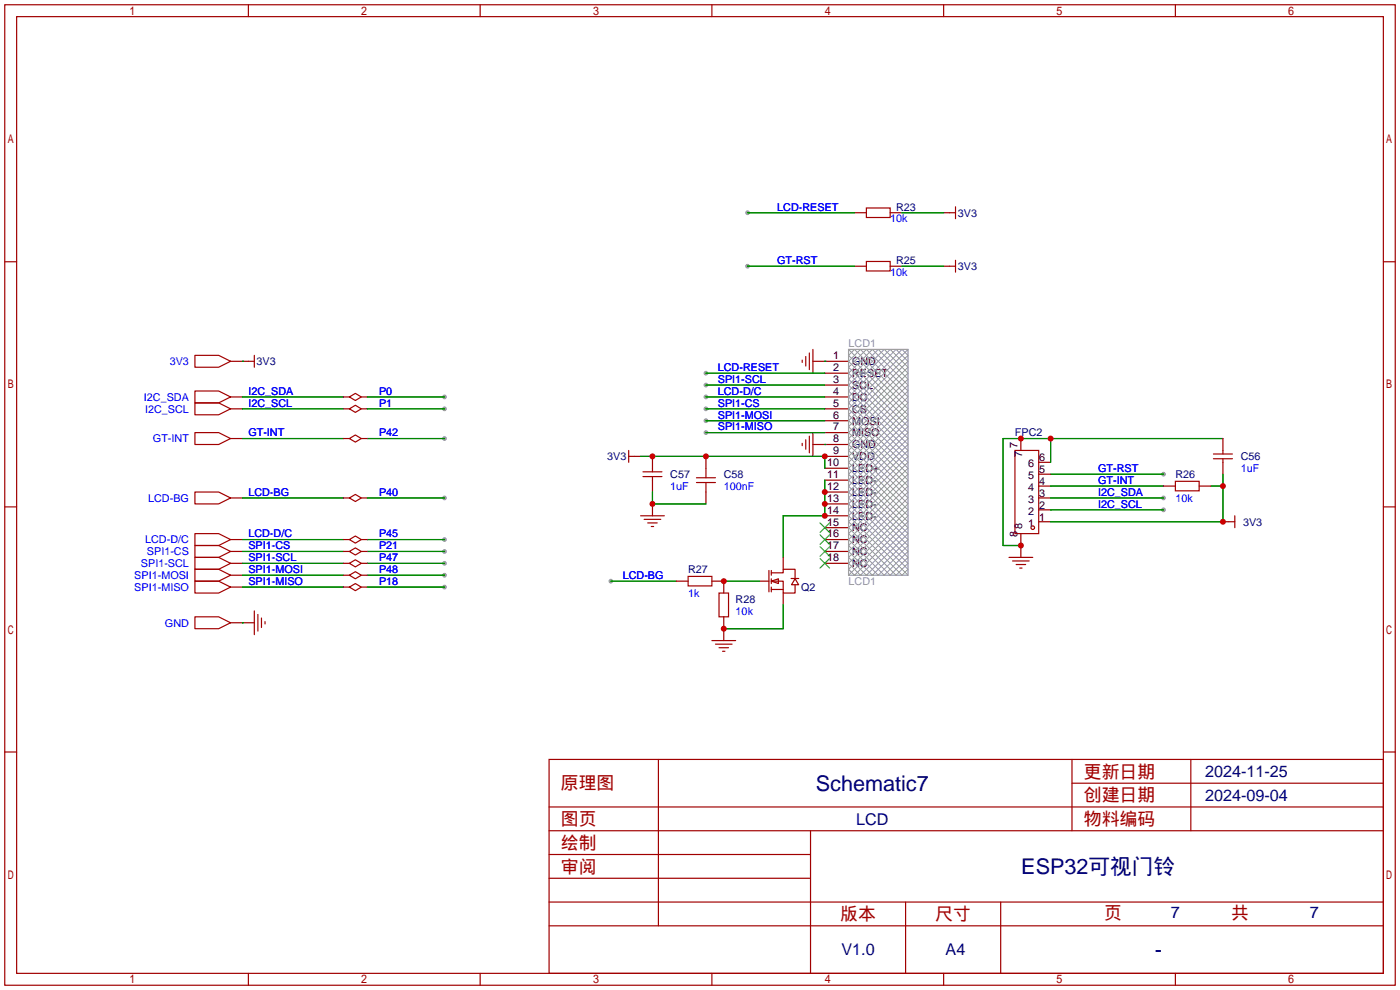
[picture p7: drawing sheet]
<svg xmlns="http://www.w3.org/2000/svg" width="299mm" height="212mm" viewBox="0 0 299 212" stroke-linecap="round" stroke-linejoin="round" font-family="sans-serif">
<defs><g id="words">
<g font-size="4.6" fill="#000080">
<text x="174.4" y="169">Schematic7</text>
<text x="218.3" y="186.8">ESP32可视门铃</text>
<text x="246.8" y="204.6">-</text>
</g>
<g font-size="3.8" fill="#a00000">
<text x="231.6" y="166.2">更新日期</text>
<text x="119.9" y="168.7">原理图</text>
<text x="231.6" y="171.3">创建日期</text>
<text x="119.9" y="176.3">图页</text>
<text x="231.6" y="176.3">物料编码</text>
<text x="119.9" y="181.4">绘制</text>
<text x="119.9" y="186.5">审阅</text>
<text x="179.6" y="196.7">版本</text>
<text x="199.9" y="196.7">尺寸</text>
<text x="236" y="196.4">页</text>
<text x="263.1" y="196.4">共</text>
</g>
<g font-size="3.5" fill="#000080">
<text x="257.6" y="166.1">2024-11-25</text>
<text x="257.6" y="171.1">2024-09-04</text>
<text x="183" y="176.2">LCD</text>
<text x="250.2" y="196.3">7</text>
<text x="280" y="196.3">7</text>
<text x="179.8" y="204.2">V1.0</text>
<text x="202.1" y="204.2">A4</text>
</g>
<g font-size="2.3" fill="#00f">
<text x="166.1" y="45">LCD-RESET</text>
<text x="190.2" y="47.5">10k</text>
<text x="166.1" y="56.4">GT-RST</text>
<text x="190.2" y="59">10k</text>
<text x="36.3" y="78">3V3</text>
<text x="153.4" y="79.3">LCD-RESET</text>
<text x="153.4" y="81.8">SPI1-SCL</text>
<text x="30.8" y="85.6">I2C_SDA</text>
<text x="31" y="88.2">I2C_SCL</text>
<text x="53.1" y="86.9">I2C_SCL</text>
<text x="53.1" y="84.4">I2C_SDA</text>
<text x="81" y="84.4">P0</text>
<text x="81" y="86.9">P1</text>
<text x="153.4" y="84.4">LCD-D/C</text>
<text x="153.4" y="86.9">SPI1-CS</text>
<text x="153.4" y="89.5">SPI1-MOSI</text>
<text x="32.7" y="94.5">GT-INT</text>
<text x="53.1" y="93.3">GT-INT</text>
<text x="81" y="93.3">P42</text>
<text x="153.4" y="92">SPI1-MISO</text>
<text x="234.7" y="100.9">GT-RST</text>
<text x="265.2" y="100.9">1uF</text>
<text x="31.7" y="107.2">LCD-BG</text>
<text x="53.1" y="106">LCD-BG</text>
<text x="81" y="106">P40</text>
<text x="143.3" y="104.7">1uF</text>
<text x="154.7" y="104.7">100nF</text>
<text x="234.7" y="103.4">GT-INT</text>
<text x="234.7" y="106">I2C_SDA</text>
<text x="251.2" y="107.2">10k</text>
<text x="234.7" y="108.5">I2C_SCL</text>
<text x="31" y="116.1">LCD-D/C</text>
<text x="31.4" y="118.7">SPI1-CS</text>
<text x="53.1" y="114.9">LCD-D/C</text>
<text x="53.1" y="117.4">SPI1-CS</text>
<text x="53.1" y="119.9">SPI1-SCL</text>
<text x="81" y="114.9">P45</text>
<text x="81" y="117.4">P21</text>
<text x="81" y="119.9">P47</text>
<text x="28.7" y="123.7">SPI1-MOSI</text>
<text x="30.1" y="121.2">SPI1-SCL</text>
<text x="53.1" y="122.5">SPI1-MOSI</text>
<text x="53.1" y="125">SPI1-MISO</text>
<text x="81" y="122.5">P48</text>
<text x="81" y="125">P18</text>
<text x="133.1" y="123.7">LCD-BG</text>
<text x="28.7" y="126.3">SPI1-MISO</text>
<text x="147.1" y="127.6">1k</text>
<text x="157.2" y="131.4">10k</text>
<text x="35.3" y="133.9">GND</text>
</g>
<g font-size="2.3" fill="#000080">
<text x="191.5" y="45">R23</text>
<text x="204.7" y="46.3">3V3</text>
<text x="191.5" y="56.4">R25</text>
<text x="204.7" y="57.7">3V3</text>
<text x="54.8" y="78">3V3</text>
<text x="216.9" y="93.3">FPC2</text>
<text x="129.8" y="98.3">3V3</text>
<text x="265.2" y="98.3">C56</text>
<text x="143.3" y="102.2">C57</text>
<text x="154.7" y="102.2">C58</text>
<text x="251.2" y="102.2">R26</text>
<text x="265.7" y="112.3">3V3</text>
<text x="147.1" y="122.5">R27</text>
<text x="157.2" y="128.8">R28</text>
<text x="171.2" y="126.3">Q2</text>
</g>
<g font-size="2.3">
<text x="178" y="76.8">1</text>
<text x="178" y="79.3">2</text>
<text x="178" y="81.8">3</text>
<text x="182.1" y="78">GND</text>
<text x="182.1" y="80.6">RESET</text>
<text x="182.1" y="83.1">SCL</text>
<text x="178" y="84.4">4</text>
<text x="178" y="86.9">5</text>
<text x="178" y="89.5">6</text>
<text x="182.1" y="85.6">DC</text>
<text x="182.1" y="88.2">CS</text>
<text x="178" y="92">7</text>
<text x="178" y="94.5">8</text>
<text x="182.1" y="90.7">MOSI</text>
<text x="182.1" y="93.3">MISO</text>
<text x="182.1" y="95.8">GND</text>
<text x="217.5" y="95.8" transform="rotate(-90 217.5 95.8)">7</text>
<text x="176.8" y="99.6">10</text>
<text x="178" y="97.1">9</text>
<text x="182.1" y="98.3">VDD</text>
<text x="182.1" y="100.9">LED+</text>
<text x="218.5" y="97.6" transform="rotate(-90 218.5 97.6)">7</text>
<text x="219.8" y="99.8">6</text>
<text x="222.1" y="101.1">5</text>
<text x="222.1" y="98.6">6</text>
<text x="176.8" y="102.2">11</text>
<text x="176.8" y="104.7">12</text>
<text x="176.8" y="107.2">13</text>
<text x="182.1" y="103.4">LED-</text>
<text x="182.1" y="106">LED-</text>
<text x="219.8" y="107.5">3</text>
<text x="219.8" y="104.9">4</text>
<text x="219.8" y="102.4">5</text>
<text x="222.1" y="106.2">3</text>
<text x="222.1" y="103.7">4</text>
<text x="176.8" y="109.8">14</text>
<text x="176.8" y="112.3">15</text>
<text x="182.1" y="108.5">LED-</text>
<text x="182.1" y="111">LED-</text>
<text x="182.1" y="113.6">NC</text>
<text x="218.5" y="113.1" transform="rotate(-90 218.5 113.1)">8</text>
<text x="219.8" y="112.5">1</text>
<text x="219.8" y="110">2</text>
<text x="222.1" y="111.3">1</text>
<text x="222.1" y="108.7">2</text>
<text x="176.8" y="114.9">16</text>
<text x="176.8" y="117.4">17</text>
<text x="176.8" y="119.9">18</text>
<text x="182.1" y="116.1">NC</text>
<text x="182.1" y="118.7">NC</text>
<text x="217.5" y="114.8" transform="rotate(-90 217.5 114.8)">8</text>
<text x="182.1" y="121.2">NC</text>
</g>
<g font-size="2.3" fill="#999">
<text x="181.4" y="74.2">LCD1</text>
<text x="181.4" y="125">LCD1</text>
</g>
</g></defs>
<g fill="#999">
<circle cx="95" cy="84.8" r=".51"/>
<circle cx="95" cy="87.4" r=".51"/>
<circle cx="248.7" cy="101.3" r=".51"/>
<circle cx="95" cy="93.7" r=".51"/>
<circle cx="150.9" cy="79.8" r=".51"/>
<circle cx="150.9" cy="82.3" r=".51"/>
<circle cx="150.9" cy="84.8" r=".51"/>
<circle cx="150.9" cy="87.4" r=".51"/>
<circle cx="150.9" cy="89.9" r=".51"/>
<circle cx="130.6" cy="124.2" r=".51"/>
<circle cx="95" cy="115.3" r=".51"/>
<circle cx="95" cy="117.9" r=".51"/>
<circle cx="95" cy="120.4" r=".51"/>
<circle cx="95" cy="122.9" r=".51"/>
<circle cx="95" cy="106.4" r=".51"/>
<circle cx="248.7" cy="106.4" r=".51"/>
<circle cx="248.7" cy="109" r=".51"/>
<circle cx="159.8" cy="45.5" r=".51"/>
<circle cx="159.8" cy="56.9" r=".51"/>
<circle cx="95" cy="125.5" r=".51"/>
<circle cx="150.9" cy="92.5" r=".51"/>
</g>
<g fill="none" stroke="#a10000" stroke-width=".25">
<path d="M1 1h297.2v209.6h-297.2zM3.6 3.6h292.1v204.4h-292.1zM53.1 1v2.6M102.6 1v2.6M152.1 1v2.6M201.7 1v2.6M251.2 1v2.6M1 55.9h2.6M185.2 44.4h5v2.1h-5zM185.2 55.9h5v2h-5zM202.9 45.5h1.3M202.9 56.9h1.3"/>
<path d="M204.2 44.2v2.5M204.2 55.6v2.6M295.7 55.9h2.5M41.7 75.9h5l2.6 1.3-2.6 1.3h-5zM53.1 77.2h1.3M54.4 75.9v2.6M171.4 77v.5M172.2 76.2v2M173 75.4v3.6M173.7 74.7v5.1M41.7 83.6h5l2.6 1.2-2.6 1.3h-5zM41.7 86.1h5l2.6 1.3-2.6 1.2h-5z"/>
<path d="M41.7 92.5h5l2.6 1.2-2.6 1.3h-5zM74.7 84.8l1.2-.7 1.3 .7-1.3 .8zM74.7 87.4l1.2-.8 1.3 .8-1.3 .7zM74.7 93.7l1.2-.7 1.3 .7-1.3 .8zM134.4 96.3v2.5M134.4 97.5h1.2M171.4 94.7v.5M172.2 94v2M173 93.2v3.6M173.7 92.5v5M216.9 96.3h5.1v17.7h-5.1zM259.3 98h4.1"/>
<path d="M259.3 97h4.1M261.4 96.3v.7M261.4 98v.8M1 108.3h2.6M41.7 105.2h5l2.6 1.2-2.6 1.3h-5zM41.7 114h5l2.6 1.3-2.6 1.3h-5zM41.7 116.6h5l2.6 1.3-2.6 1.2h-5zM41.7 119.1h5l2.6 1.3-2.6 1.3h-5zM74.7 106.4l1.2-.7 1.3 .7-1.3 .8zM74.7 115.3l1.2-.7 1.3 .7-1.3 .8zM74.7 117.9l1.2-.8 1.3 .8-1.3 .7zM136.9 110.2h5.1"/>
<path d="M137.4 101.9h4.1M137.4 100.8h4.1M137.7 111h3.5M138.4 111.8h2.1M139.2 112.5h.5M139.4 100.1v.7M139.4 101.9v.7M148.8 103.1h4.1M148.8 102.1h4.1M150.9 100.1v2M150.9 103.1v2.1M215.6 119.1h5.1"/>
<path d="M216.4 119.9h3.6M251.2 102.9h5.1v2h-5.1zM262.6 111.5h1.3M263.9 110.2v2.6M295.7 108.3h2.5M41.7 131.8h5l2.6 1.3-2.6 1.3h-5zM41.7 121.7h5l2.6 1.2-2.6 1.3h-5zM41.7 124.2h5l2.6 1.3-2.6 1.2h-5zM54.4 130.6v5M55.1 131.3v3.6M55.9 132.1v2M56.6 132.8v.6"/>
<path d="M74.7 120.4l1.2-.8 1.3 .8-1.3 .8zM74.7 122.9l1.2-.7 1.3 .7-1.3 .8zM74.7 125.5l1.2-.8 1.3 .8-1.3 .7zM147.1 123.2h5v2h-5zM152.1 136.9h5.1M152.9 137.7h3.6M153.7 126.7h2v5.1h-2zM153.7 138.4h2M154.4 139.2h.5M164.3 121.9v4.6M164.8 124.2h2.6v2.5h2.5v-1.7M164.8 122.4h2.6v-.7h2.5v2"/>
<path d="M164.8 124.2l1.6-.5v1zM164.8 121.9v1M164.8 123.7v1M164.8 125.5v1M164.8 126h2.6M169.1 123.6h1.6M169.9 123.7l.8 1.3h-1.5zM217.2 120.6h2M217.9 121.4h.5M1 160.7h2.6M117.3 162.3h178.4v45.7h-178.4zM117.3 177.5h178.4"/>
<path d="M117.3 172.5h178.4M140.7 162.3v35.6M173.2 177.5v30.5M229.1 162.3v15.2M229.1 167.4h66.6M254.5 162.3v15.2M295.7 160.7h2.5M117.3 182.6h55.9M117.3 197.9h178.4M117.3 192.8h178.4M117.3 187.7h55.9M193.5 192.8v15.2"/>
<path d="M213.9 192.8v15.2M53.1 208v2.6M102.6 208v2.6M152.1 208v2.6M201.7 208v2.6M251.2 208v2.6"/>
<circle cx="220.7" cy="112.8" r=".38"/>
</g>
<g fill="none" stroke="#870000" stroke-width=".25">
<path d="M182.6 45.5h2.6M182.6 56.9h2.6M190.2 45.5h2.6M190.2 56.9h2.6M201.7 45.5h1.2M201.7 56.9h1.2M49.3 77.2h3.8M173.7 77.2h7.7M176.3 79.8h5.1M49.3 84.8h2.5M49.3 87.4h2.5M49.3 93.7h2.5"/>
<path d="M73.4 84.8h1.3M73.4 87.4h1.3M73.4 93.7h1.3M77.2 84.8h1.3M77.2 87.4h1.3M77.2 93.7h1.3M135.6 97.5h1.3M139.4 97.5v2.6M150.9 97.5v2.6M173.7 95h7.7M176.3 82.3h5.1M176.3 84.8h5.1"/>
<path d="M176.3 87.4h5.1M176.3 89.9h5.1M176.3 92.5h5.1M176.3 97.5h5.1M218.2 93.7v2.6M222 98.8h2.5M261.4 93.7v2.6M261.4 98.8v2.5M49.3 115.3h2.5M49.3 117.9h2.5M49.3 106.4h2.5M73.4 115.3h1.3"/>
<path d="M73.4 117.9h1.3M73.4 106.4h1.3M77.2 115.3h1.3M77.2 117.9h1.3M77.2 106.4h1.3M139.4 102.6v2.6M139.4 107.7v2.5M150.9 105.2v2.5M167.4 119.1v2.6M176.3 100.1h5.1M176.3 102.6h5.1M176.3 105.2h5.1"/>
<path d="M176.3 107.7h5.1M176.3 110.2h5.1M176.3 112.8h5.1M176.3 115.3h5.1M176.3 117.9h5.1M218.2 114v5.1M222 106.4h2.5M222 111.5h2.5M222 109h2.5M222 103.9h2.5M222 101.3h2.5M248.7 103.9h2.5"/>
<path d="M256.3 103.9h2.5M261.4 111.5h1.2M49.3 120.4h2.5M49.3 133.1h5.1M49.3 122.9h2.5M49.3 125.5h2.5M73.4 120.4h1.3M73.4 122.9h1.3M73.4 125.5h1.3M77.2 120.4h1.3M77.2 122.9h1.3M77.2 125.5h1.3"/>
<path d="M144.5 124.2h2.6M152.1 124.2h2.6v2.5M154.7 131.8v5.1M162.3 124.2h2M167.4 126.7v2.6M176.3 120.4h5.1"/>
</g>
<path d="M175.3 111.8l2 2M175.3 114.3l2 2M175.3 116.8l2 2.1M175.3 119.4l2 2M177.3 111.8l-2 2M177.3 114.3l-2 2M177.3 116.8l-2 2.1M177.3 119.4l-2 2" fill="none" stroke="#3c3" stroke-width=".25"/>
<path d="M181.4 75.9l1.2-1.2 11.5 11.4-12.7 12.7 12.7 12.7-11.5 11.4-1.2-1.2 12.7-12.7-12.7-12.7 12.7-12.7-8.9-8.9-3.8 3.8 12.7 12.7-12.7 12.7 12.7 12.7-6.4 6.3-6.3-6.3 12.7-12.7-12.7-12.7 12.7-12.7-3.9-3.8-8.8 8.9 12.7 12.7-12.7 12.7 12.7 12.7-1.3 1.2-11.4-11.4 12.7-12.7-12.7-12.7 11.4-11.4 1.3 1.2-12.7 12.7 12.7 12.7-12.7 12.7 8.8 8.9 3.9-3.8-12.7-12.7 12.7-12.7-12.7-12.7 6.3-6.3 6.4 6.3-12.7 12.7 12.7 12.7-12.7 12.7 3.8 3.8 8.9-8.9-12.7-12.7 12.7-12.7zM181.4 74.7l12.7 12.7-12.7 12.7 12.7 12.7-10.2 10.1-2.5-2.5 12.7-12.7-12.7-12.7 12.7-12.7-7.7-7.6-5 5.1 12.7 12.7-12.7 12.7 12.7 12.7-5.1 5-7.6-7.6 12.7-12.7-12.7-12.7 12.7-12.7-2.6-2.5-10.1 10.1 12.7 12.7-12.7 12.7 12.7 12.7M194.1 74.7l-12.7 12.7 12.7 12.7-12.7 12.7 10.1 10.1 2.6-2.5-12.7-12.7 12.7-12.7-12.7-12.7 7.6-7.6 5.1 5.1-12.7 12.7 12.7 12.7-12.7 12.7 5 5 7.7-7.6-12.7-12.7 12.7-12.7-12.7-12.7 2.5-2.5 10.2 10.1-12.7 12.7 12.7 12.7-12.7 12.7" fill="none" stroke="#999" stroke-width=".21"/>
<path d="M181.4 74.7h12.7v48.2h-12.7z" fill="none" stroke="#999" stroke-width=".25"/>
<g fill="none" stroke="#008700" stroke-width=".25">
<path d="M159.8 45.5h22.8M159.8 56.9h22.8M192.8 45.5h8.9M192.8 56.9h8.9M51.8 77.2h.1M150.9 79.8h25.4M176.3 77.2h.1M51.8 87.4h21.6M51.8 84.8h21.6M51.8 93.7h21.6M78.5 87.4h16.5M78.5 84.8h16.5"/>
<path d="M78.5 93.7h16.5M136.9 97.5h39.4v2.6M150.9 87.4h25.4M150.9 84.8h25.4M150.9 82.3h25.4M150.9 89.9h25.4M150.9 92.5h25.4M176.3 95h.1M224.5 93.7v5.1M261.4 93.7h-47v22.9h3.8M51.8 106.4h21.6M51.8 115.3h21.6"/>
<path d="M51.8 117.9h21.6M78.5 106.4h16.5M78.5 115.3h16.5M78.5 117.9h16.5M139.4 105.2v2.5h11.5M176.3 102.6v7.6h-8.9v8.9M224.5 101.3h24.2M224.5 106.4h24.2M224.5 103.9h24.2M224.5 109h24.2M258.8 103.9h2.6M261.4 101.3v10.2h-36.9"/>
<path d="M51.8 133.1h.1M51.8 122.9h21.6M51.8 120.4h21.6M51.8 125.5h21.6M78.5 122.9h16.5M78.5 120.4h16.5M78.5 125.5h16.5M130.6 124.2h13.9M154.7 124.2h7.6M167.4 129.3v5.1h-12.7"/>
</g>
<g fill="#c00">
<circle cx="176.3" cy="105.2" r=".63"/>
<circle cx="176.3" cy="107.7" r=".63"/>
<circle cx="176.3" cy="110.2" r=".63"/>
<circle cx="154.7" cy="134.4" r=".63"/>
<circle cx="154.7" cy="124.2" r=".63"/>
<circle cx="139.4" cy="107.7" r=".63"/>
<circle cx="176.3" cy="97.5" r=".63"/>
<circle cx="150.9" cy="97.5" r=".63"/>
<circle cx="139.4" cy="97.5" r=".63"/>
<circle cx="261.4" cy="111.5" r=".63"/>
<circle cx="261.4" cy="103.9" r=".63"/>
<circle cx="218.2" cy="93.7" r=".63"/>
<circle cx="224.5" cy="93.7" r=".63"/>
<circle cx="218.2" cy="116.6" r=".63"/>
</g>
<use href="#words"/>
</svg>
